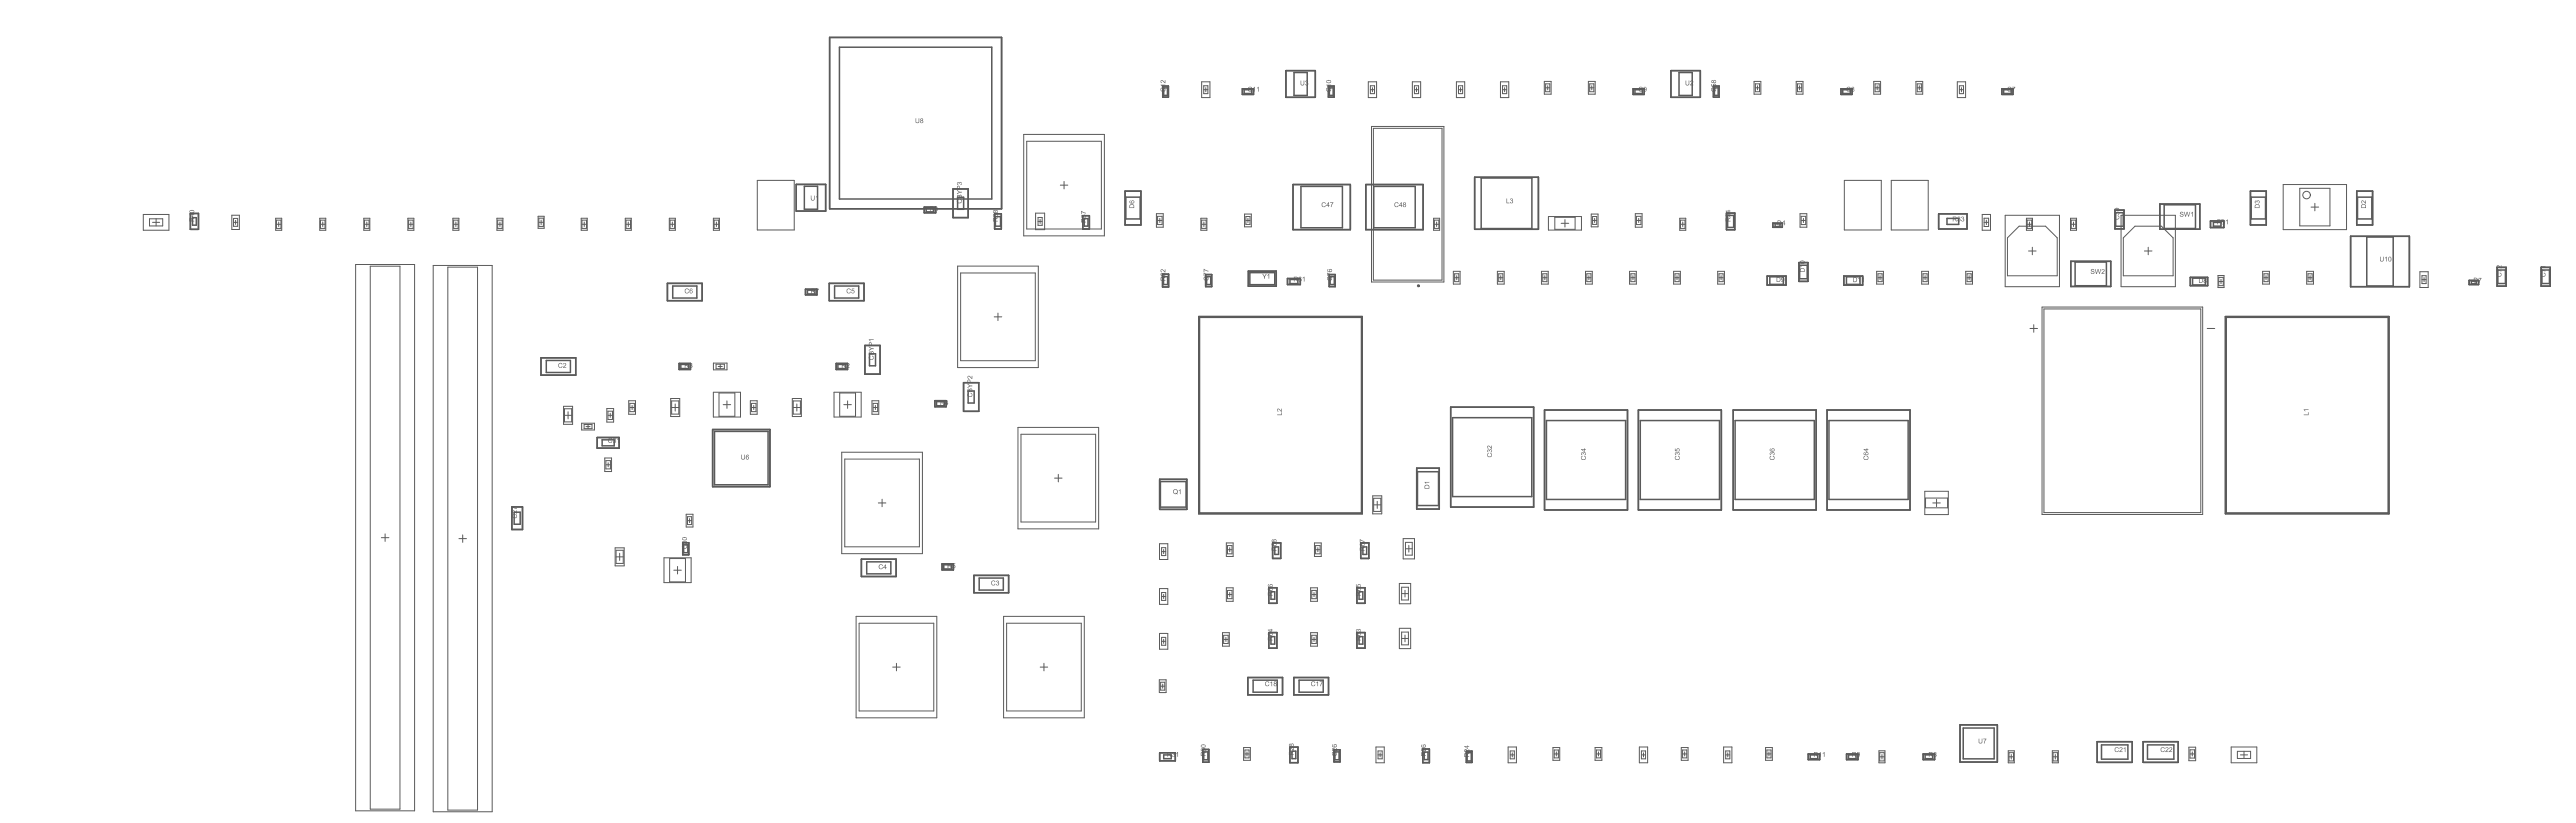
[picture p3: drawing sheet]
<svg xmlns="http://www.w3.org/2000/svg" width="1136mm" height="363mm" viewBox="0 0 1136 363" stroke-linecap="round" stroke-linejoin="round" font-family="sans-serif">
<g fill="none" stroke="#5a5a5a" stroke-width=".66">
<path d="M365.8 16.5h75.9v75.5h-75.9zM370.2 20.8h67.1v66.9h-67.1zM512.7 37.9h2.5v4.9h-2.5zM513.2 38.7h1.6v3.3h-1.6zM547.9 39.1h4.9v2.5h-4.9zM548.6 39.5h3.4v1.7h-3.4zM567.1 31.1h12.9v11.8h-12.9zM570.6 32h5.8v10.1h-5.8zM585.8 37.9h2.5v4.9h-2.5zM586.2 38.7h1.7v3.3h-1.7zM720.2 39.1h4.9v2.5h-4.9zM721 39.5h3.3v1.7h-3.3z"/>
<path d="M736.8 31.1h13v11.8h-13zM740.4 32h5.8v10.1h-5.8zM755.6 37.9h2.5v4.9h-2.5zM756 38.7h1.7v3.3h-1.7zM811.8 39.1h4.9v2.5h-4.9zM812.6 39.5h3.3v1.7h-3.3zM882.8 39.1h4.9v2.5h-4.9zM883.6 39.5h3.3v1.7h-3.3zM650.3 78.1h28.1v22.9h-28.1zM653.2 78.4h22.3v22.3h-22.3zM84 94.1h3.5v7h-3.5zM84.9 95.9h1.7v3.3h-1.7z"/>
<path d="M351.1 81.3h13v11.7h-13zM354.7 82.1h5.8v10.1h-5.8zM407.6 91.3h5v2.5h-5zM408.4 91.7h3.4v1.6h-3.4zM420.3 83.3h6.7v12.6h-6.7zM422.3 86.9h2.6v5.3h-2.6zM438.6 94.2h2.9v6.7h-2.9zM438.9 95.5h2.3v4.2h-2.3zM477.5 95.1h2.9v5.8h-2.9zM478.1 96.3h1.7v3.3h-1.7zM496.1 84.2h7v14.9h-7zM496.5 86.9h6.3v9.6h-6.3z"/>
<path d="M570.2 81.3h25.3v19.9h-25.3zM573.7 82.1h18.3v18.3h-18.3zM602.3 81.3h25.3v19.9h-25.3zM605.8 82.1h18.3v18.3h-18.3zM761.3 93.9h3.7v7.3h-3.7zM761.8 94.9h2.7v5.3h-2.7zM781.8 98.3h4.1v1.9h-4.1zM782.8 98.7h2.1v1.1h-2.1zM854.9 94.2h12.5v6.7h-12.5zM858.6 96.2h5.1v2.7h-5.1zM932.6 92.6h4v8.3h-4zM933 93.7h3.3v6h-3.3z"/>
<path d="M952.4 89.9h17.7v11.1h-17.7zM954.3 90.2h13.8v10.5h-13.8zM974.8 97.4h5.9v2.9h-5.9zM976 98h3.4v1.7h-3.4zM992.4 84.2h7v14.9h-7zM992.7 86.9h6.3v9.6h-6.3zM1039.3 84.2h6.9v14.9h-6.9zM1039.6 86.9h6.3v9.6h-6.3zM550.5 119.5h12.3v6.6h-12.3zM793.3 115.7h4v8.3h-4zM793.6 116.9h3.3v5.9h-3.3zM913.2 115.1h17.6v11.1h-17.6z"/>
<path d="M915.1 115.5h13.8v10.4h-13.8zM1036.5 104.1h26v22.2h-26zM1043.7 104.5h11.6v21.5h-11.6zM1101.2 117.8h3.9v8.3h-3.9zM1101.5 119h3.3v5.9h-3.3zM1120.6 117.8h4v8.3h-4zM1120.9 119h3.3v5.9h-3.3zM294.3 124.9h15.3v7.6h-15.3zM296.7 126h10.6v5.3h-10.6zM355.2 127.4h5v2.5h-5zM356.1 127.9h3.3v1.6h-3.3zM365.7 124.9h15.3v7.6h-15.3z"/>
<path d="M368 126h10.7v5.3h-10.7zM512.7 120.8h2.6v5.7h-2.6zM513.1 121.9h1.8v3.5h-1.8zM528.6 139.5h72.1v86.9h-72.1zM528.9 139.8h71.5v86.2h-71.5zM531.7 121h2.6v5.3h-2.6zM532.1 121.9h1.8v3.5h-1.8zM551.2 120.1h10.9v5.3h-10.9zM567.8 122.7h5.6v2.7h-5.6zM568.8 123.1h3.5v1.9h-3.5zM586.1 121h2.7v5.3h-2.7zM586.6 121.9h1.8v3.5h-1.8z"/>
<path d="M779.3 121.7h8.3v3.9h-8.3zM780.4 122h6v3.3h-6zM813.1 121.7h8.3v3.9h-8.3zM814.2 122h6v3.3h-6zM965.9 122.2h7.6v3.7h-7.6zM966.9 122.6h5.6v2.9h-5.6zM981.4 139.5h72.1v86.9h-72.1zM981.7 139.8h71.4v86.2h-71.4zM1088.8 123.6h4.2v1.8h-4.2zM1089.8 123.9h2.2v1.2h-2.2zM238.6 157.7h15.3v7.6h-15.3zM240.9 158.8h10.6v5.3h-10.6z"/>
<path d="M381.4 152.2h6.7v12.7h-6.7zM383.4 155.9h2.7v5.3h-2.7zM299.5 160.2h5v2.6h-5zM300.2 160.6h3.5v1.8h-3.5zM368.7 160.2h5v2.6h-5zM369.5 160.6h3.5v1.8h-3.5zM412.2 176.6h5v2.6h-5zM413 177h3.5v1.8h-3.5zM424.9 168.6h6.7v12.7h-6.7zM426.9 172.3h2.7v5.3h-2.7zM639.7 179.4h36.6v44.1h-36.6zM263.3 192.8h9.7v4.7h-9.7z"/>
<path d="M265.5 193.8h5.3v2.7h-5.3zM314.3 189.3h25.2v25.1h-25.2zM315.1 190.1h23.6v23.5h-23.6zM640.5 184.1h35v34.7h-35zM681.1 180.7h36.6v44h-36.6zM681.9 185.3h35v34.8h-35zM722.5 180.7h36.6v44h-36.6zM723.3 185.3h34.9v34.8h-34.9zM764.3 180.7h36.6v44h-36.6zM765.1 185.3h35v34.8h-35zM805.7 180.7h36.6v44h-36.6zM806.5 185.3h34.9v34.8h-34.9z"/>
<path d="M511.4 211.2h12v13.3h-12zM511.7 212.2h11.3v11.3h-11.3zM624.7 206.3h10v18h-10zM625.1 207.9h9.2v14.9h-9.2zM225.7 223.4h4.7v9.9h-4.7zM226.7 225.7h2.7v5.3h-2.7zM301.1 239.2h2.6v5.3h-2.6zM561.2 239.2h3.6v6.9h-3.6zM600 239.2h3.6v6.9h-3.6zM301.5 240.1h1.8v3.4h-1.8zM379.9 246.4h15.3v7.6h-15.3zM382.2 247.6h10.6v5.3h-10.6z"/>
<path d="M415.4 248.5h5v2.6h-5zM416.2 248.9h3.5v1.8h-3.5zM429.5 253.6h15.3v7.6h-15.3zM431.8 254.7h10.6v5.3h-10.6zM559.5 259h3.6v6.8h-3.6zM562.1 241h1.7v3.3h-1.7zM598.4 259h3.5v6.8h-3.5zM601 241h1.7v3.3h-1.7zM559.5 278.7h3.6v6.9h-3.6zM560.5 260.8h1.6v3.3h-1.6zM598.4 278.7h3.5v6.9h-3.5zM599.3 260.8h1.7v3.3h-1.7z"/>
<path d="M550.2 298.5h15.4v7.7h-15.4zM552.6 299.7h10.6v5.3h-10.6zM560.5 280.5h1.6v3.3h-1.6zM570.5 298.5h15.3v7.7h-15.3zM572.9 299.7h10.6v5.3h-10.6zM599.3 280.5h1.7v3.3h-1.7zM864.3 319.4h16.5v16.4h-16.5zM511.4 331.7h6.9v3.6h-6.9zM513.2 332.7h3.3v1.6h-3.3zM530.4 330.3h2.7v5.6h-2.7zM530.8 331.3h1.8v3.5h-1.8zM568.8 329.2h3.6v6.9h-3.6z"/>
<path d="M569.7 331h1.7v3.3h-1.7zM588.3 330.4h2.6v5.3h-2.6zM588.7 331.3h1.8v3.5h-1.8zM627.4 330.1h2.9v6h-2.9zM628 331.4h1.7v3.3h-1.7zM646.6 331h2.5v5h-2.5zM647 331.7h1.8v3.6h-1.8zM797.4 332.2h5v2.5h-5zM798.2 332.7h3.4v1.6h-3.4zM814.3 332.2h5v2.5h-5zM815.1 332.7h3.4v1.6h-3.4zM848.1 332.2h5v2.5h-5z"/>
<path d="M848.9 332.7h3.4v1.6h-3.4zM865.7 320.8h13.7v13.6h-13.7zM924.8 326.8h15.5v9.1h-15.5zM926.7 328.2h11.6v6.3h-11.6zM945.1 326.8h15.4v9.1h-15.4zM947 328.2h11.6v6.3h-11.6z"/>
</g>
<g fill="none" stroke="#5a5a5a" stroke-width=".44">
<path d="M529.9 36.1h3.7v6.9h-3.7zM530.8 39.5h1.8M530.8 37.8h1.8v3.5h-1.8zM531.7 38.6v1.8M603.4 36.1h3.6v6.9h-3.6zM604.3 39.5h1.8M604.3 37.8h1.8v3.5h-1.8zM605.2 38.6v1.8M622.8 36.1h3.7v6.9h-3.7zM623.7 37.8h1.9v3.5h-1.9zM623.7 39.5h1.9M624.6 38.6v1.8"/>
<path d="M642.2 36.1h3.7v6.9h-3.7zM643.2 39.5h1.8M643.2 37.8h1.8v3.5h-1.8zM644.1 38.6v1.8M661.7 36.1h3.6v6.9h-3.6zM662.6 39.5h1.8M662.6 37.8h1.8v3.5h-1.8zM663.5 38.6v1.8M681 35.9h3v5.6h-3zM681.6 38.7h1.8M681.6 36.9h1.8v3.5h-1.8zM682.5 37.8v1.8"/>
<path d="M700.4 35.9h3v5.6h-3zM701 38.7h1.8M701 36.9h1.8v3.5h-1.8zM701.9 37.8v1.8M773.5 35.9h3v5.6h-3zM774.1 38.7h1.8M774.1 36.9h1.8v3.5h-1.8zM775 37.8v1.8M792.1 35.9h3v5.6h-3zM792.7 38.7h1.8M792.7 36.9h1.8v3.5h-1.8zM793.6 37.8v1.8"/>
<path d="M826.3 35.9h3v5.6h-3zM826.9 38.7h1.8M826.9 36.9h1.8v3.5h-1.8zM827.8 37.8v1.8M844.9 35.9h3v5.6h-3zM845.5 38.7h1.8M845.5 36.9h1.8v3.5h-1.8zM846.4 37.8v1.8M863.1 36.1h3.7v6.9h-3.7zM864 39.5h1.9M864 37.8h1.9v3.5h-1.9zM864.9 38.6v1.8"/>
<path d="M451.4 59.2h35.6v44.7h-35.6zM604.8 55.7h31.9v68.6h-31.9zM605.6 56.5h30.3v66.9h-30.3zM333.9 79.5h16.3v21.8h-16.3zM452.8 62.3h32.9v38.6h-32.9zM469.2 79.9v3.3M813.3 79.5h16.3v21.8h-16.3zM834 79.5h16.3v21.8h-16.3zM63.2 94.5h11.3v7h-11.3zM65.9 96.4h5.9v3.2h-5.9zM67.3 98h3.1M68.8 96.4v3.2"/>
<path d="M102.2 94.8h3.4v6.3h-3.4zM103 98h1.8M103 96.2h1.8v3.5h-1.8zM103.9 97.1v1.8M121.6 96.2h2.6v5.3h-2.6zM121.9 98.8h2M121.9 97h2v3.6h-2zM122.9 97.8v2M141 96.2h2.7v5.3h-2.7zM141.3 98.8h2M141.3 97h2v3.6h-2zM142.3 97.8v2"/>
<path d="M160.4 96.2h2.7v5.3h-2.7zM160.8 98.8h2M160.8 97h2v3.6h-2zM161.8 97.8v2M179.9 96.2h2.6v5.3h-2.6zM180.2 98.8h2M180.2 97h2v3.6h-2zM181.2 97.8v2M199.7 96.2h2.7v5.3h-2.7zM200 98.8h2M200 97h2v3.6h-2zM201 97.8v2"/>
<path d="M219.1 96.2h2.7v5.3h-2.7zM219.5 98.8h2M219.5 97h2v3.6h-2zM220.5 97.8v2M237.3 95.3h2.7v5.3h-2.7zM237.6 98h2M237.6 96.1h2v3.7h-2zM238.6 97v1.9M256.3 96.2h2.7v5.3h-2.7zM256.6 98.8h2M256.6 97h2v3.6h-2zM257.6 97.8v2"/>
<path d="M275.7 96.2h2.7v5.3h-2.7zM276.1 98.8h2M276.1 97h2v3.6h-2zM277.1 97.8v2M295.2 96.2h2.6v5.3h-2.6zM295.5 98.8h2M295.5 97h2v3.6h-2zM296.5 97.8v2M314.6 96.2h2.6v5.3h-2.6zM314.9 98.8h2M314.9 97h2v3.6h-2zM315.9 97.8v2"/>
<path d="M456.7 93.9h4v7.3h-4zM457.7 97.6h1.9M457.7 95.8h1.9v3.5h-1.9zM458.7 96.7v1.8M467.6 81.6h3.3M510 94.2h2.9v5.9h-2.9zM510.5 95.3h1.9v3.7h-1.9zM510.5 97.1h1.9M511.5 96.2v1.9M529.5 96.2h2.7v5.3h-2.7zM529.9 98.8h2M529.9 97h2v3.6h-2z"/>
<path d="M530.9 97.8v2M548.8 94.3h3v5.7h-3zM549.4 97.1h1.8M549.4 95.4h1.8v3.5h-1.8zM550.3 96.2v1.9M632.2 96.2h2.6v5.3h-2.6zM632.5 98.8h2M632.5 97h2v3.6h-2zM633.5 97.8v2M682.8 95.4h14.6v6h-14.6zM685.6 95.8h9v5.3h-9zM688.4 98.4h3.4"/>
<path d="M690.1 96.7v3.4M701.7 94.3h3v5.7h-3zM702.3 97.1h1.8M702.3 95.4h1.8v3.5h-1.8zM703.2 96.2v1.9M721.1 94.2h3v5.9h-3zM721.6 95.3h2v3.7h-2zM721.7 97.1h1.8M722.6 96.2v1.9M740.7 96.2h2.7v5.3h-2.7zM741.1 98.8h1.9M741.1 97h1.9v3.6h-1.9z"/>
<path d="M742 97.8v2M793.8 94.2h3v5.9h-3zM794.3 95.3h2v3.7h-2zM794.3 97.1h1.9M795.3 96.2v1.9M874.1 94.5h3.7v7h-3.7zM874.9 98h2M874.9 96.2h2v3.6h-2zM875.9 97v2M884.2 94.9h24v31.4h-24zM893.6 96.2h2.7v5.3h-2.7zM893.9 98.8h2"/>
<path d="M893.9 97h2v3.6h-2zM894.9 97.8v2M913 96.2h2.7v5.3h-2.7zM913.4 98.8h2M913.4 97h2v3.6h-2zM914.4 97.8v2M935.3 94.9h24v31.4h-24zM1006.8 81.3h28v19.9h-28zM1014.1 83h13.3v16.5h-13.3zM1019.1 91.3h3.4M1020.8 89.6v3.3M156.8 116.6h26v240.7h-26z"/>
<path d="M163.3 117.3h13.1v239.2h-13.1zM191 117h26v240.7h-26zM197.5 117.7h13.1v239.3h-13.1zM422.3 117.3h35.6v44.7h-35.6zM640.9 119.6h3v5.6h-3zM660.3 119.6h3v5.6h-3zM679.7 119.6h3v5.6h-3zM699.2 119.6h3v5.6h-3zM718.6 119.6h3v5.6h-3zM738 119.6h3v5.6h-3zM757.4 119.6h3v5.6h-3zM827.6 119.6h2.9v5.6h-2.9z"/>
<path d="M847.4 119.6h3v5.6h-3zM866.8 119.6h3v5.6h-3zM885.2 104.8l5.2-5.1h11.6l5.2 5.1v16.7h-22zM894.5 110.6h3.4M896.2 108.9v3.4M936.3 104.8l5.2-5.1h11.6l5.2 5.1v16.7h-22zM945.6 110.6h3.4M947.3 108.9v3.4M997.8 119.6h2.9v5.6h-2.9zM1017.2 119.6h3v5.6h-3zM1067.1 119.7h3.7v7h-3.7zM423.6 120.3h32.9v38.6h-32.9z"/>
<path d="M438.4 139.6h3.3M440.1 138v3.3M641.5 122.4h1.8M641.5 120.6h1.8v3.5h-1.8zM642.4 121.5v1.8M660.9 122.4h1.8M660.9 120.6h1.8v3.5h-1.8zM661.8 121.5v1.8M680.3 122.4h1.8M680.3 120.6h1.8v3.5h-1.8zM681.2 121.5v1.8M699.7 122.4h1.9"/>
<path d="M699.7 120.6h1.9v3.5h-1.9zM700.7 121.5v1.8M719.2 122.4h1.8M719.2 120.6h1.8v3.5h-1.8zM720.1 121.5v1.8M738.6 122.4h1.8M738.6 120.6h1.8v3.5h-1.8zM739.5 121.5v1.8M758 122.4h1.9M758 120.6h1.9v3.5h-1.9zM758.9 121.5v1.8M828.1 120.6h1.9v3.5h-1.9z"/>
<path d="M828.1 122.4h1.9M829 121.5v1.8M848 122.4h1.8M848 120.6h1.8v3.5h-1.8zM848.9 121.5v1.8M867.4 122.4h1.8M867.4 120.6h1.8v3.5h-1.8zM868.3 121.5v1.8M900.5 135.3h70.8v91.4h-70.8zM901.3 136.1h69.2v89.8h-69.2zM978.1 121.4h2.6v5.3h-2.6zM978.4 124.1h2"/>
<path d="M978.4 122.2h2v3.7h-2zM979.4 123.1v2M998.3 122.4h1.9M998.3 120.6h1.9v3.5h-1.9zM999.3 121.5v1.8M1017.8 122.4h1.8M1017.8 120.6h1.8v3.5h-1.8zM1018.7 121.5v1.8M1068 121.5h1.9v3.5h-1.9zM1068 123.2h1.9M1068.9 122.3v1.8M314.6 160h6v3h-6z"/>
<path d="M895.2 144.7h3.3M896.8 143.1v3.3M973.3 144.7h3.3M248.5 179h4v8h-4zM277.2 176.6h3v5.9h-3zM277.7 177.7h2v3.7h-2zM277.8 179.6h1.9M278.7 178.7v1.8M295.8 175.6h3.9v7.9h-3.9zM296.2 179.6h3.1M296.2 176.7h3.1v5.8h-3.1zM297.7 178v3.1"/>
<path d="M314.6 172.8h11.9v11h-11.9zM315.8 160.5h3.6v2h-3.6zM316.7 161.5h1.8M317.1 173.2h6.9v10.2h-6.9zM317.6 160.6v1.8M318.9 178.3h3.3M320.6 176.7v3.3M330.9 176.6h3v5.9h-3zM331.4 177.7h2v3.7h-2zM331.5 179.6h1.8M332.4 178.7v1.8M349.4 175.6h4v7.9h-4z"/>
<path d="M349.8 179.6h3.2M349.8 176.7h3.2v5.8h-3.2zM351.4 178v3.1M367.8 172.8h12v11h-12zM370.3 173.2h7v10.2h-7zM372.1 178.3h3.3M373.8 176.7v3.3M384.5 176.6h3v5.9h-3zM385 177.7h2v3.7h-2zM385.1 179.6h1.8M386 178.7v1.8M248.9 183h3.2"/>
<path d="M248.9 180.1h3.2v5.8h-3.2zM250.5 181.4v3.2M256.5 186.5h5.6v3h-5.6zM257.6 187.1h3.5v1.8h-3.5zM258.4 188h1.8M259.3 187.1v1.8M267.6 180h3v6h-3zM268.1 181.2h2v3.6h-2zM268.2 183h1.8M269.1 182.1v1.8M371.2 199.3h35.6v44.7h-35.6zM448.9 188.3h35.6v44.7h-35.6z"/>
<path d="M450.2 191.4h32.9v38.6h-32.9zM266.7 201.8h3v6h-3zM267.2 203h2v3.6h-2zM267.3 204.8h1.8M268.2 203.9v1.8M372.5 202.3h32.9v38.7h-32.9zM389 220v3.3M465 210.7h3.3M466.7 209v3.3M605.3 218.5h4v7.9h-4zM605.7 219.6h3.2v5.8h-3.2zM848.8 216.5h10.4v10.3h-10.4z"/>
<path d="M849.1 219.5h9.7v4.3h-9.7zM854 220v3.3M168.2 236.9h3.3M169.8 235.3v3.3M202.4 237.3h3.3M204 235.7v3.3M302.6 226.6h3v5.6h-3zM303.2 229.4h1.8M303.2 227.7h1.8v3.5h-1.8zM304.1 228.5v1.8M387.3 221.6h3.3M511.3 239.6h3.7v6.9h-3.7z"/>
<path d="M540.8 239.2h3v6h-3zM579.6 239.2h3v6h-3zM605.7 222.5h3.2M607.3 220.9v3.1M618.8 237.3h5v9h-5zM619.8 239h3v5.6h-3zM852.3 221.6h3.3M271.3 241.4h3.9v8h-3.9zM271.7 245.4h3.1M271.7 242.5h3.1v5.8h-3.1zM273.3 243.8v3.2M292.8 245.8h12v10.9h-12z"/>
<path d="M295.3 246.1h7v10.3h-7zM297.1 251.3h3.3M298.8 249.6v3.3M511.3 259.4h3.7v6.9h-3.7zM512.2 243.1h1.9M512.2 241.3h1.9v3.5h-1.9zM513.1 242.2v1.8M540.8 259h3v6h-3zM541.3 240.4h2v3.7h-2zM541.4 242.2h1.8M542.3 241.3v1.8M578 259h2.9v6h-2.9z"/>
<path d="M580.1 240.4h2v3.7h-2zM580.2 242.2h1.9M581.1 241.3v1.8M617.1 257.1h5v8.9h-5zM618.1 258.8h3v5.6h-3zM619.8 241.8h3M621.3 240.3v3M377.5 271.6h35.6v44.7h-35.6zM378.8 274.6h33v38.7h-33zM442.6 271.6h35.5v44.7h-35.5zM443.9 274.6h32.9v38.7h-32.9zM511.3 279.1h3.7v7h-3.7z"/>
<path d="M512.2 262.8h1.9M512.2 261.1h1.9v3.5h-1.9zM513.1 261.9v1.8M539.1 278.8h3v5.9h-3zM539.6 279.9h2v3.7h-2zM541.3 260.2h2v3.6h-2zM541.4 262h1.8M542.3 261.1v1.8M578 278.8h2.9v5.9h-2.9zM578.4 260.2h2v3.6h-2zM578.4 279.9h2v3.7h-2zM578.5 262h1.9"/>
<path d="M579.4 261.1v1.8M617.1 276.9h5v8.9h-5zM618.1 261.6h3M618.1 278.5h3v5.7h-3zM619.6 260.1v3M619.6 279.8v3M393.6 294h3.4M395.3 292.3v3.3M458.7 294h3.3M460.3 292.3v3.3M511.2 299.6h3v5.6h-3zM512.2 282.6h1.9"/>
<path d="M512.2 280.9h1.9v3.4h-1.9zM513.1 281.7v1.8M539.7 281.8h1.8M540.6 280.8v1.9M578.5 281.8h1.9M579.4 280.8v1.9M618.1 281.3h3M511.8 302.4h1.8M511.8 300.6h1.8v3.5h-1.8zM512.7 301.5v1.8M548.4 329.4h3v5.6h-3zM549 332.2h1.8"/>
<path d="M549 330.5h1.8v3.5h-1.8zM549.9 331.3v1.8M606.8 329.2h3.6v6.9h-3.6zM607.7 332.6h1.8M607.7 330.9h1.8v3.5h-1.8zM608.6 331.7v1.9M665 329.2h3.7v6.9h-3.7zM666 332.6h1.8M666 330.9h1.8v3.5h-1.8zM666.9 331.7v1.9M684.8 329.4h3v5.6h-3zM685.4 332.2h1.8"/>
<path d="M685.4 330.5h1.8v3.5h-1.8zM686.3 331.3v1.8M703.4 329.4h3v5.6h-3zM704 332.2h1.8M704 330.5h1.8v3.5h-1.8zM704.9 331.3v1.8M722.9 329.2h3.7v6.9h-3.7zM723.8 332.6h1.8M723.8 330.9h1.8v3.5h-1.8zM724.7 331.7v1.9M741.4 329.4h3v5.6h-3zM742 332.2h1.8"/>
<path d="M742 330.5h1.8v3.5h-1.8zM742.9 331.3v1.8M760.1 329.2h3.6v6.9h-3.6zM761 332.6h1.8M761 330.9h1.8v3.5h-1.8zM761.9 331.7v1.9M778.6 329.4h3v5.6h-3zM779.1 332.2h1.9M779.1 330.5h1.9v3.5h-1.9zM780.1 331.3v1.8M828.6 330.8h2.6v5.3h-2.6zM828.9 333.5h2"/>
<path d="M828.9 331.7h2v3.6h-2zM829.9 332.5v2M885.6 330.8h2.6v5.3h-2.6zM885.9 333.5h2M885.9 331.7h2v3.6h-2zM886.9 332.5v2M905 330.8h2.7v5.3h-2.7zM905.3 333.5h2M905.3 331.7h2v3.6h-2zM906.3 332.5v2M965.2 329.2h3v6h-3zM965.7 330.4h2v3.6h-2z"/>
<path d="M965.8 332.2h1.8M966.7 331.3v1.8M983.9 329.2h11.3v6.9h-11.3zM986.6 331.1h5.8v3.1h-5.8zM988 332.6h3.1M989.5 331.1v3.1"/>
</g>
<g fill="#5a5a5a">
<path d="M326.9 200.3h.2v1.7l.4 .2a.5 .5 0 0 0 .6 0 .5 .5 0 0 0 .1-.6v-1.3h.3v1.3a.81 .81 0 0 1-.8 1 .81 .81 0 0 1-.8-1z"/>
<path d="M226 226.8l.3-.2 .2 .2a.77 .77 0 0 0 .2 1.4 .77 .77 0 0 0 1-.9l-.5-.5 .1-.3 .7 .5-.1 1-1.4 .4-.6-.6z"/>
<path d="M226 225.2l.6-.3 1.1 1.1v-1.1h.3v1.4l-1-.6a.47 .47 0 0 0-.6-.5 .47 .47 0 0 0-.2 .7l.3 .3-.5-.1z"/>
<path d="M225.9 223.2l2.1 .9v.2l-1.9-.7v1.1h-.2z"/>
<path d="M300.9 240.3l.3-.3 .3 .3a.79 .79 0 0 0 .2 1.4 .79 .79 0 0 0 1-.9l-.6-.5 .1-.3 .7 .5-.1 1-1.4 .3-.6-.5z"/>
<path d="M301 238.5l.5-.1 .2 .4a.66 .66 0 0 1 1.2-.1 .66 .66 0 0 1-.6 1v-.2a.43 .43 0 0 0 .4-.6 .43 .43 0 0 0-.6-.3 .43 .43 0 0 0-.2 .6h-.3a.36 .36 0 0 0-.3-.5 .36 .36 0 0 0-.4 .4 .36 .36 0 0 0 .5 .4 .47 .47 0 0 1-.6-.3 .47 .47 0 0 1 .2-.6z"/>
<path d="M302.2 127.3l1.1-.1 .4 .4-.2 .2a.78 .78 0 0 0-1.2 0 .78 .78 0 0 0 .3 1.2l1.2-.4-.5 .7-1-.1-.3-.5z"/>
<path d="M373.6 127.3l1.1-.1 .4 .4-.2 .2a.78 .78 0 0 0-1.3 0 .78 .78 0 0 0 .3 1.2l1.3-.4-.5 .7-1-.1-.4-.5z"/>
<path d="M375.7 127.2h1v.2h-.8l-.1 .6h.8l.2 .8-.2 .4-.8 .1-.3-.4 .2-.2a.45 .45 0 0 0 .7 .2 .45 .45 0 0 0 0-.7 .45 .45 0 0 0-.7 .1h-.2z"/>
<path d="M246.5 160.1l1.1-.1 .4 .4-.3 .2a.78 .78 0 0 0-1.2 0 .78 .78 0 0 0 .3 1.2l1.3-.4-.5 .7-1-.1-.4-.5z"/>
<path d="M248.5 160.1l.5-.1a.76 .76 0 0 1 .7 .8 .76 .76 0 0 1-.8 .7l-.3 .3h1.1v.3h-1.4l.6-1a.49 .49 0 0 0 .6-.3 .49 .49 0 0 0-.3-.6 .49 .49 0 0 0-.6 .3l-.3 .1z"/>
<path d="M387.6 249l.9-.4a.5 .5 0 0 1 .5 .2 .5 .5 0 0 1 .1 .6l-.5-.5-.8 .4 .3 1.3h.7l.3-.5h.2l-.3 .6-.9 .1-.6-.5z"/>
<path d="M437.4 256l1.1-.1 .4 .4-.3 .2a.78 .78 0 0 0-1.2 0 .78 .78 0 0 0 .3 1.2l1.3-.4-.5 .7-1-.1-.4-.5z"/>
<path d="M439.2 256.2l.6-.3a.5 .5 0 0 1 .6 .3 .5 .5 0 0 1-.2 .6 .66 .66 0 0 1 0 1.1 .66 .66 0 0 1-1-.5h.3a.43 .43 0 0 0 .5 .4 .43 .43 0 0 0 .3-.6 .43 .43 0 0 0-.6-.3v-.2a.37 .37 0 0 0 .5-.2 .37 .37 0 0 0-.1-.5 .37 .37 0 0 0-.5 .2l-.1 .2z"/>
<path d="M802.1 331.9l.8-.5v2.1h-.3v-1.6l-.5 .3z"/>
<path d="M803.8 331.9l.8-.5v2.1h-.3v-1.6l-.5 .3z"/>
<path d="M519.8 216.1l.8-.5v2.2h-.3v-1.7l-.5 .3z"/>
<path d="M664.3 87.5h.3v1.8h1v.3h-1.3z"/>
<path d="M666 87.6h.1a.6 .6 0 0 1 .9 0 .6 .6 0 0 1-.1 .9l.3 .1v.6l-.6 .4a.39 .39 0 0 1-.5-.1 .39 .39 0 0 1 0-.5 .41 .41 0 0 0 .5 .3 .41 .41 0 0 0 .3-.5 .41 .41 0 0 0-.5-.2v-.3a.36 .36 0 0 0 .4-.3 .36 .36 0 0 0-.4-.4 .36 .36 0 0 0-.3 .5l-.2-.1z"/>
<path d="M563.1 182.7h1.9v-1h.3v1.2h-2.2z"/>
<path d="M563.2 180.2l.8-.1 1 1v-1h.3v1.3l-.9-.6a.55 .55 0 0 0-.6-.5 .55 .55 0 0 0-.5 .6l.4 .5-.6-.3z"/>
<path d="M1015.9 182.7h1.8v-1h.3v1.2h-2.1z"/>
<path d="M1015.9 180.4h2.1v.3h-1.7l.4 .5-.3 .1z"/>
<path d="M977.7 96.7h1.4v.3h-1.1v.6h1v.3h-1v.9h-.3z"/>
<path d="M981.5 97.3l.9-.6v2.1h-.3v-1.6l-.6 .4z"/>
<path d="M819.4 122.7l.8-.5v2.1h-.3v-1.7l-.4 .4z"/>
<path d="M821.1 122.6l.8-.4v2.1h-.3v-1.7l-.5 .4z"/>
<path d="M793.7 116.9h2.1v.3h-1.6l.3 .5h-.3z"/>
<path d="M1092.9 122.5h1.4l-.8 2-.3-.1 .7-1.7h-1z"/>
<path d="M994.4 88.6l.6-.2 .3 .3 .2-.4h.5l.5 .5a.47 .47 0 0 1-.2 .6 .47 .47 0 0 1-.5 0 .41 .41 0 0 0 .4-.4 .41 .41 0 0 0-.5-.4 .41 .41 0 0 0-.2 .6h-.3a.35 .35 0 0 0-.3-.5 .35 .35 0 0 0-.4 .3 .35 .35 0 0 0 .4 .4 .42 .42 0 0 1-.6-.1 .42 .42 0 0 1 .1-.6z"/>
<path d="M1041.2 88.6h.1a1.14 1.14 0 0 1 1.8 .8v-1.1h.2v1.4l-.9-.6a.45 .45 0 0 0-.3-.6 .45 .45 0 0 0-.6 .3 .45 .45 0 0 0 .3 .6 .42 .42 0 0 1-.5 0 .42 .42 0 0 1-.1-.6z"/>
<path d="M628.2 212.4h2.1v.2h-1.7l.3 .4-.2 .1z"/>
<path d="M530.9 122.1l.3-.2 .3 .2a.77 .77 0 0 0 .2 1.4 .77 .77 0 0 0 1-1l-.6-.4 .1-.3 .7 .5-.1 1-1.4 .3-.6-.5z"/>
<path d="M530.8 120.2l2.1 .7v.4l-1.9-.8v1h-.2z"/>
<path d="M530.8 118.5l2.1 .8v.3l-1.9-.8v1.1h-.2z"/>
<path d="M585.4 122.1l.3-.2 .3 .2a.77 .77 0 0 0 .1 1.4 .77 .77 0 0 0 1-1l-.5-.4 .1-.3 .7 .5-.1 1-1.4 .3-.6-.5z"/>
<path d="M585.3 120.2l2.1 .7v.4l-1.9-.8v1h-.2z"/>
<path d="M1101 120.4l.4-.2 .2 .2a.77 .77 0 0 0 .2 1.4 .77 .77 0 0 0 1-.9l-.5-.5 .1-.3 .7 .5-.1 1-1.5 .4-.5-.5z"/>
<path d="M1101 118.5l2.1 .8v.3l-1.9-.8v1.1h-.2z"/>
<path d="M1101 117.1l.8-.2 1 1v-1h.3v1.4l-.9-.6a.52 .52 0 0 0-.6-.6 .52 .52 0 0 0-.3 .8l.2 .4-.5-.5z"/>
<path d="M1120.5 120.4l.3-.2 .3 .2a.77 .77 0 0 0 .1 1.4 .77 .77 0 0 0 1-.9l-.5-.5 .1-.3 .7 .5-.1 1-1.4 .4-.6-.5z"/>
<path d="M1120.4 118.5l2.1 .8v.3l-1.9-.8v1.1h-.2z"/>
<path d="M1120.4 117.2h2.1v.3h-1.7l.3 .4-.2 .1z"/>
<path d="M821.9 201.2l.3-.3 .3 .3a.77 .77 0 0 0 .1 1.3 .77 .77 0 0 0 1-.9l-.5-.4 .1-.4 .7 .6-.1 1-1.4 .3-.6-.5z"/>
<path d="M932.5 95.2l.4-.2 .2 .2a.77 .77 0 0 0 .2 1.4 .77 .77 0 0 0 1-1l-.5-.4 .1-.3 .6 .5v1l-1.5 .3-.6-.5z"/>
<path d="M932.4 93.7l.5-.3 .5 .3a.65 .65 0 0 1 1.1-.1 .65 .65 0 0 1-.5 1v-.2a.43 .43 0 0 0 .4-.5 .43 .43 0 0 0-.6-.4 .43 .43 0 0 0-.3 .6h-.2a.36 .36 0 0 0-.3-.4 .36 .36 0 0 0-.4 .4 .36 .36 0 0 0 .4 .3l-.1 .2-.4-.2z"/>
<path d="M587.5 331.6l.3-.3 .3 .3a.77 .77 0 0 0 .1 1.3 .77 .77 0 0 0 1-.9l-.5-.4 .1-.4 .7 .5-.1 1-1.4 .4-.6-.5z"/>
<path d="M587.5 329.9l.6-.3 1.1 1.1v-1.1h.3v1.4l-.9-.6a.47 .47 0 0 0-.6-.5 .47 .47 0 0 0-.3 .7l.3 .4-.5-.2z"/>
<path d="M953 329.4l1.1-.1 .5 .4-.3 .3a.75 .75 0 0 0-1.3 .1 .75 .75 0 0 0 .9 1l.4-.5 .4 .1-.6 .7-1-.1-.3-.5z"/>
<path d="M955.1 329.4l.5-.1a.76 .76 0 0 1 .7 .8 .76 .76 0 0 1-.8 .7l-.3 .3h1.1v.3h-1.5l.7-.9a.49 .49 0 0 0 .6-.4 .49 .49 0 0 0-.3-.6 .49 .49 0 0 0-.6 .3l-.3 .1z"/>
<path d="M956.7 329.4l.3-.1a.8 .8 0 0 1 .9 .7 .8 .8 0 0 1-.8 .9l-.3 .2h1.1v.3h-1.4l.6-.9a.5 .5 0 0 0 .6-.5 .5 .5 0 0 0-.8-.4l-.4 .3z"/>
<path d="M932.8 329.4l1.1-.1 .4 .4-.3 .3a.75 .75 0 0 0-1.3 .1 .75 .75 0 0 0 .9 1l.4-.5 .4 .1-.5 .7-1-.1-.4-.5z"/>
<path d="M934.8 329.4l.5-.1a.76 .76 0 0 1 .7 .8 .76 .76 0 0 1-.8 .7l-.3 .3h1.1v.3h-1.5l.7-.9a.49 .49 0 0 0 .6-.4 .49 .49 0 0 0-.3-.6 .49 .49 0 0 0-.6 .3l-.3 .1z"/>
<path d="M936.5 329.8l.8-.5v2.1h-.3v-1.7l-.4 .3z"/>
<path d="M558.2 300.4l1.1-.1 .4 .4-.3 .2a.75 .75 0 0 0-1.3 .2 .75 .75 0 0 0 .9 1l.4-.5 .4 .1-.5 .7-1.1-.1-.3-.5z"/>
<path d="M560.2 300.8l.7-.5v2.1h-.2v-1.7l-.4 .3z"/>
<path d="M578.4 300.4l1.1-.1 .5 .4-.3 .2a.75 .75 0 0 0-1.3 .2 .75 .75 0 0 0 .9 1l.4-.5 .3 .1-.5 .7-1-.1-.3-.5z"/>
<path d="M580.5 300.8l.7-.5v2.1h-.2v-1.7l-.5 .3z"/>
<path d="M581.9 300.3h1.4l-.8 2.1h-.3l.1-.7 .7-1.2h-1.1z"/>
<path d="M511.9 38.9l.3-.3 .3 .3a.77 .77 0 0 0 .1 1.3 .77 .77 0 0 0 1-.9l-.5-.4 .1-.4 .7 .5-.1 1-1.4 .4-.6-.5z"/>
<path d="M511.8 37.3h2.1v.3h-1.7l.3 .4-.2 .1z"/>
<path d="M511.9 35.5l.7-.2 1 1v-1h.3v1.4l-.8-.6a.52 .52 0 0 0-.7-.6 .52 .52 0 0 0-.3 .8l.3 .4-.6-.5z"/>
<path d="M550.6 38.4l1.1-.1 .4 .4-.3 .2a.75 .75 0 0 0-1.3 .2 .75 .75 0 0 0 .9 1l.4-.5 .4 .1-.5 .7-1.1-.1-.3-.5z"/>
<path d="M552.6 38.8l.7-.5v2.1h-.2v-1.7l-.4 .3z"/>
<path d="M554.3 38.8l.7-.5v2.1h-.2v-1.7l-.4 .3z"/>
<path d="M584.9 38.9l.4-.3 .2 .3a.77 .77 0 0 0 .2 1.3 .77 .77 0 0 0 1-.9l-.5-.4 .1-.4 .7 .5-.1 1-1.5 .4-.5-.5z"/>
<path d="M584.9 37.3h2.1v.3h-1.7l.3 .4-.2 .1z"/>
<path d="M722.9 38.4l1.1-.1 .4 .4-.3 .2a.75 .75 0 0 0-1.3 .2 .75 .75 0 0 0 .9 1l.4-.5 .4 .1-.5 .7-1-.1-.4-.5z"/>
<path d="M814.5 38.4l1.1-.1 .4 .4-.2 .2a.75 .75 0 0 0-1.3 .2 .75 .75 0 0 0 .9 1l.4-.5 .3 .1-.5 .7-1-.1-.3-.5z"/>
<path d="M885.5 38.4l1.1-.1 .4 .4-.3 .2a.75 .75 0 0 0-1.3 .2 .75 .75 0 0 0 .9 1l.4-.5 .4 .1-.5 .7-1-.1-.4-.5z"/>
<path d="M887.3 38.3h1.4l-.8 2.1h-.3l.1-.6 .6-1.3h-1z"/>
<path d="M556.6 120.7h.4l.6 1 .6-1h.4l-.9 1.3v.8h-.3v-.8z"/>
<path d="M558.9 121.2l.8-.5v2.1h-.3v-1.6l-.5 .3z"/>
<path d="M1049.5 113.1h.3v1.2a.56 .56 0 0 0 .5 .7 .56 .56 0 0 0 .6-.7v-1.2h.2v1.4a.81 .81 0 0 1-.9 .7 .81 .81 0 0 1-.7-.9z"/>
<path d="M1051.7 113.6l.8-.5v2.1h-.3v-1.7l-.4 .4z"/>
<path d="M403.8 52.1h.2v1.2a.56 .56 0 0 0 .6 .7 .56 .56 0 0 0 .5-.7v-1.2h.3v1.4a.81 .81 0 0 1-.9 .7 .81 .81 0 0 1-.7-.9z"/>
<path d="M872.6 325.5h.2v1.2a.56 .56 0 0 0 .6 .6 .56 .56 0 0 0 .5-.6v-1.2h.3v1.3a.81 .81 0 0 1-.9 .8 .81 .81 0 0 1-.7-.9z"/>
<path d="M874.6 325.5h1.3l-.7 2.1h-.4l.1-.6 .7-1.3h-1z"/>
<path d="M573.5 35.5h.3v1.7l.3 .1a.5 .5 0 0 0 .6 0 .5 .5 0 0 0 .2-.5v-1.3h.2v1.3a.81 .81 0 0 1-.8 .9 .81 .81 0 0 1-.8-.9z"/>
<path d="M575.6 35.7l.4-.1a.53 .53 0 0 1 .8 .2 .53 .53 0 0 1-.3 .7l.4 .3v.5l-.5 .4a.47 .47 0 0 1-.5-.1 .47 .47 0 0 1-.1-.6 .41 .41 0 0 0 .4 .5 .41 .41 0 0 0 .4-.5 .41 .41 0 0 0-.5-.3v-.3a.35 .35 0 0 0 .4-.3 .35 .35 0 0 0-.3-.4 .35 .35 0 0 0-.4 .4h-.2z"/>
<path d="M743.3 35.5h.3v1.7l.3 .1a.5 .5 0 0 0 .6 0 .5 .5 0 0 0 .2-.5v-1.3h.2v1.3a.81 .81 0 0 1-.8 .9 .81 .81 0 0 1-.8-.9z"/>
<path d="M745.4 35.7l.6-.2a.86 .86 0 0 1 .6 .9 .86 .86 0 0 1-.8 .8l-.2 .1h1.1v.3h-1.4l.9-1.1a.41 .41 0 0 0 0-.7 .41 .41 0 0 0-.6 .4z"/>
<path d="M922 118.8l.8-.3 .8 .7-.6-.4a.39 .39 0 0 0-.6 0 .39 .39 0 0 0 0 .5 .39 .39 0 0 0 .5 .1v.1a.69 .69 0 0 1 .6 1 .69 .69 0 0 1-1.1 .2l-.4-.7 .3 .3a.46 .46 0 0 0 .8 .3 .46 .46 0 0 0-.2-.8l-.9-.4z"/>
<path d="M923.8 118.6h.3l.4 1.8 .5-1.8h.3l.5 1.8 .5-1.8h.2l-.6 2.1h-.2l-.5-1.9-.5 1.9h-.4z"/>
<path d="M926.8 118.8l.4-.2a.8 .8 0 0 1 .9 .7 .8 .8 0 0 1-.8 .9l-.3 .2h1v.3h-1.3l.6-.8a.53 .53 0 0 0 .6-.7 .53 .53 0 0 0-.9-.3l-.3 .3z"/>
<path d="M961.3 93.6l.8-.3 .7 .6-.5-.3a.39 .39 0 0 0-.6 0 .39 .39 0 0 0-.1 .5 .39 .39 0 0 0 .6 .1v.1a.69 .69 0 0 1 .6 .9 .69 .69 0 0 1-1.1 .3l-.5-.7 .4 .2a.46 .46 0 0 0 .7 .3 .46 .46 0 0 0-.1-.8l-.9-.3z"/>
<path d="M963.1 93.4h.3l.4 1.8 .5-1.8h.3l.5 1.8 .4-1.8h.3l-.6 2.1h-.2l-.5-1.9-.6 1.9h-.3z"/>
<path d="M966.1 93.9l.9-.5v2.1h-.3v-1.7l-.4 .3z"/>
<path d="M599.6 237.6l2.1 .8v.3l-1.8-.8v1.1h-.3z"/>
<path d="M597.9 257.5h.3v.8l.6 .2-.2-.5 .4-.5h.9l.2 1-.5 .3-.1-.3a.44 .44 0 0 0 .3-.6 .44 .44 0 0 0-.7-.1 .44 .44 0 0 0 0 .7l-.1 .2-1.1-.2z"/>
<path d="M598 277.5l.7-.2 .3 .3 .3-.5 .6 .2 .2 .9-.5 .4-.1-.3a.43 .43 0 0 0 .4-.5 .43 .43 0 0 0-.6-.3 .43 .43 0 0 0-.3 .6l-.2-.1a.35 .35 0 0 0-.3-.5 .35 .35 0 0 0-.4 .4 .35 .35 0 0 0 .4 .3 .46 .46 0 0 1-.6-.1 .46 .46 0 0 1 .1-.6z"/>
<path d="M437.9 94.6a.48 .48 0 0 1 .4-.3 .48 .48 0 0 1 .5 .3 .67 .67 0 0 1 1.2-.1 .67 .67 0 0 1-.6 1v-.2a.4 .4 0 0 0 .3-.5 .4 .4 0 0 0-.5-.3 .4 .4 0 0 0-.2 .5h-.3a.36 .36 0 0 0-.3-.4 .36 .36 0 0 0-.4 .4 .36 .36 0 0 0 .5 .3l-.1 .2-.4-.2z"/>
<path d="M476.7 95a.48 .48 0 0 1 .5-.3 .48 .48 0 0 1 .5 .3 .67 .67 0 0 1 1.1-.1 .67 .67 0 0 1-.5 1.1v-.3a.4 .4 0 0 0 .3-.5 .4 .4 0 0 0-.5-.3 .4 .4 0 0 0-.3 .6h-.2a.36 .36 0 0 0-.3-.5 .36 .36 0 0 0-.4 .4 .36 .36 0 0 0 .4 .3l-.1 .3-.4-.3z"/>
<path d="M476.7 92.9l2.1 .9v.2l-1.8-.7v1.1h-.3z"/>
<path d="M761 94.6a.48 .48 0 0 1 .4-.3 .48 .48 0 0 1 .5 .3 .67 .67 0 0 1 1.2-.1 .67 .67 0 0 1-.6 1v-.2a.4 .4 0 0 0 .3-.5 .4 .4 0 0 0-.5-.3 .4 .4 0 0 0-.2 .5h-.3a.36 .36 0 0 0-.3-.4 .36 .36 0 0 0-.4 .4 .36 .36 0 0 0 .5 .3l-.1 .2-.4-.2z"/>
<path d="M863.3 95.7a.57 .57 0 0 1 .8-.2 .57 .57 0 0 1 0 .9 .64 .64 0 0 1 .1 1.1 .64 .64 0 0 1-1-.5h.2a.4 .4 0 0 0 .5 .3 .4 .4 0 0 0 .3-.5 .4 .4 0 0 0-.5-.2v-.3a.36 .36 0 0 0 .4-.3 .36 .36 0 0 0-.4-.4 .36 .36 0 0 0-.3 .4z"/>
<path d="M864.9 95.6l.6-.1a.53 .53 0 0 1 .6 .4 .53 .53 0 0 1-.3 .6l.4 .3-.2 .7-.9 .1-.3-.5 .2-.1a.43 .43 0 0 0 .5 .4 .43 .43 0 0 0 .4-.6 .43 .43 0 0 0-.6-.2l.2-.3a.35 .35 0 0 0 .3-.4 .35 .35 0 0 0-.4-.3 .35 .35 0 0 0-.3 .4h-.2z"/>
<path d="M516.9 331.6a.57 .57 0 0 1 .9-.2 .57 .57 0 0 1 0 .9 .64 .64 0 0 1 0 1.1 .64 .64 0 0 1-.9-.5h.2a.4 .4 0 0 0 .5 .3 .4 .4 0 0 0 .3-.5 .4 .4 0 0 0-.5-.2v-.3a.36 .36 0 0 0 .4-.3 .36 .36 0 0 0-.4-.4 .36 .36 0 0 0-.3 .5z"/>
<path d="M518.7 331.9l.8-.5v2.1h-.3v-1.7l-.4 .3z"/>
<path d="M529.5 330.1a.48 .48 0 0 1 .5-.3 .48 .48 0 0 1 .5 .3 .67 .67 0 0 1 1.1-.1 .67 .67 0 0 1-.6 1v-.2a.4 .4 0 0 0 .4-.5 .4 .4 0 0 0-.5-.3 .4 .4 0 0 0-.3 .5h-.2a.36 .36 0 0 0-.3-.4 .36 .36 0 0 0-.4 .4 .36 .36 0 0 0 .4 .3l-.1 .2-.4-.2z"/>
<path d="M568.5 329.5l.6-.2 1.1 1.1v-1.1h.3v1.4l-.9-.7a.47 .47 0 0 0-.7-.4 .47 .47 0 0 0-.2 .7l.3 .1a.45 .45 0 0 1-.7 0 .45 .45 0 0 1 .1-.7z"/>
<path d="M626.7 330l.7-.3 1.1 1.1v-1.1h.3v1.4l-1-.7a.47 .47 0 0 0-.6-.4 .47 .47 0 0 0-.2 .7l.3 .1a.45 .45 0 0 1-.7 0 .45 .45 0 0 1 .1-.7z"/>
<path d="M645.8 330.3h1l.8 .9v-1.1h.3v1.5l-1.2-1a.41 .41 0 0 0-.7 0 .41 .41 0 0 0 .3 .6 .53 .53 0 0 1-.7-.2 .53 .53 0 0 1 .2-.7z"/>
<path d="M511.9 118.8l.7-.1 1 1v-1h.3v1.3l-.8-.6a.52 .52 0 0 0-.7-.5 .52 .52 0 0 0-.3 .8l.3 .3-.6-.4z"/>
<path d="M574.5 122.5l.7-.5v2.1h-.2v-1.7l-.5 .3z"/>
<path d="M754.7 38.9l.4-.3 .2 .3a.77 .77 0 0 0 .2 1.3 .77 .77 0 0 0 1-.9l-.5-.4 .1-.4 .6 .5v1l-1.5 .4-.6-.5z"/>
<path d="M754.6 37h.3v.8l.6 .1 .1-.9h.9l.2 .9-.3 .4-.2-.3a.45 .45 0 0 0 .1-.7 .45 .45 0 0 0-.7 0 .45 .45 0 0 0 .2 .7l-.1 .3-1.1-.3z"/>
<path d="M615.2 89.3l1.1-.1 .4 .4-.3 .2a.75 .75 0 0 0-1.3 .2 .75 .75 0 0 0 .9 1l.4-.5 .4 .1-.5 .7-1-.1-.4-.5z"/>
<path d="M583.1 89.3l1.1-.1 .4 .4-.3 .2a.75 .75 0 0 0-1.3 .2 .75 .75 0 0 0 .9 1l.4-.5 .4 .1-.5 .7-1-.1-.4-.5z"/>
<path d="M586.5 89.2h1.5l-.9 2.1h-.2l.1-.7 .6-1.2h-1.1z"/>
<path d="M780.5 201.2l.3-.3 .3 .3a.77 .77 0 0 0 .2 1.3 .77 .77 0 0 0 1-.9l-.6-.4 .1-.4 .7 .6-.1 1-1.4 .3-.6-.5z"/>
<path d="M780.4 199.7l.4-.4 .5 .4a.65 .65 0 0 1 1.2-.1 .65 .65 0 0 1-.6 1v-.3a.43 .43 0 0 0 .4-.5 .43 .43 0 0 0-.5-.3 .43 .43 0 0 0-.3 .6h-.3a.36 .36 0 0 0-.3-.5 .36 .36 0 0 0-.4 .4 .36 .36 0 0 0 .5 .3l-.1 .3-.4-.3z"/>
<path d="M738.7 201.2l.3-.3 .3 .3a.77 .77 0 0 0 .1 1.3 .77 .77 0 0 0 1-.9l-.5-.4 .1-.4 .7 .6-.1 1-1.4 .3-.6-.5z"/>
<path d="M738.6 199.7l.4-.4 .5 .4a.65 .65 0 0 1 1.2-.1 .65 .65 0 0 1-.6 1v-.3a.43 .43 0 0 0 .4-.5 .43 .43 0 0 0-.6-.3 .43 .43 0 0 0-.2 .6h-.3a.36 .36 0 0 0-.3-.5 .36 .36 0 0 0-.4 .4 .36 .36 0 0 0 .5 .3l-.1 .3-.4-.3z"/>
<path d="M738.6 197.7h.2v.8l.6 .2-.1-.5 .3-.5h.9l.2 1-.4 .3-.2-.3a.47 .47 0 0 0 .4-.6 .47 .47 0 0 0-.8-.2 .47 .47 0 0 0 .1 .8l-.1 .2-1.1-.2z"/>
<path d="M697.3 201.2l.3-.3 .3 .3a.77 .77 0 0 0 .2 1.3 .77 .77 0 0 0 1-.9l-.6-.4 .1-.4 .7 .6-.1 1-1.4 .3-.6-.5z"/>
<path d="M697.2 199.7l.4-.4 .5 .4a.65 .65 0 0 1 1.2-.1 .65 .65 0 0 1-.6 1v-.3a.43 .43 0 0 0 .4-.5 .43 .43 0 0 0-.5-.3 .43 .43 0 0 0-.3 .6h-.3a.36 .36 0 0 0-.3-.5 .36 .36 0 0 0-.4 .4 .36 .36 0 0 0 .5 .3l-.1 .3-.4-.3z"/>
<path d="M655.9 199.9l.3-.2 .3 .2a.77 .77 0 0 0 .2 1.4 .77 .77 0 0 0 1-1l-.5-.4v-.3l.7 .5-.1 1-1.4 .3-.6-.5z"/>
<path d="M655.8 198.4l.4-.3 .5 .3a.65 .65 0 0 1 1.2-.1 .65 .65 0 0 1-.6 1v-.2a.43 .43 0 0 0 .4-.5 .43 .43 0 0 0-.5-.4 .43 .43 0 0 0-.3 .6h-.2a.36 .36 0 0 0-.4-.4 .36 .36 0 0 0-.4 .4 .36 .36 0 0 0 .5 .3l-.1 .2-.4-.2z"/>
<path d="M655.9 196.6l.8-.2 1 1v-1h.2v1.3l-.8-.6a.52 .52 0 0 0-.7-.5 .52 .52 0 0 0-.3 .8l.3 .3-.6-.4z"/>
<path d="M357.6 86.2h.2l.1 1.4a.56 .56 0 0 0 .6 .5 .56 .56 0 0 0 .5-.6v-1.3h.2v1.9l-.5 .3-.8-.1-.3-.5z"/>
<path d="M359.8 86.7l.8-.5v2.2h-.3v-1.7l-.5 .4z"/>
<path d="M426.7 173.4l.4-.2 .2 .2a.79 .79 0 0 0 .2 1.4 .79 .79 0 0 0 1.1-.9l-.6-.5 .1-.3 .7 .5-.1 1-1.5 .3-.6-.5z"/>
<path d="M426.6 169.1l1.2 .8h1v.3h-1l-1.2 .8v-.3l1.1-.6-1.1-.7z"/>
<path d="M426.7 165.8l.8-.2 1 1v-1h.3v1.4l-.9-.6a.53 .53 0 0 0-.6-.6 .53 .53 0 0 0-.3 .8l.2 .4-.6-.5z"/>
<path d="M383.2 157l.4-.2 .2 .2a.79 .79 0 0 0 .2 1.4 .79 .79 0 0 0 1.1-.9l-.6-.5 .1-.3 .7 .5-.1 1-1.5 .3-.6-.5z"/>
<path d="M383.1 152.7l1.2 .8h1v.3h-1l-1.2 .8v-.3l1.1-.6-1.1-.7z"/>
<path d="M383.1 149.5h2.2v.3h-1.7l.3 .4-.2 .2z"/>
<path d="M373.3 160.2l.3-.1a.75 .75 0 0 1 1 .5 .75 .75 0 0 1-.7 .9l-.4 .4h1.1v.3h-1.4l.7-1a.45 .45 0 0 0 .5-.3 .45 .45 0 0 0-.3-.5 .45 .45 0 0 0-.6 .2h-.2z"/>
<path d="M359.7 127.3h1.4l-.8 2.1h-.3l.1-.6 .7-1.3h-1.1z"/>
<path d="M420.1 248.3h1.1v.2h-.8l-.2 .6 .6-.1 .5 .5-.4 .9-.8-.1-.2-.5h.3a.45 .45 0 0 0 .7 .2 .45 .45 0 0 0 0-.7 .45 .45 0 0 0-.7 .2l-.2-.1z"/>
<path d="M304 160.3l.6-.3a.49 .49 0 0 1 .6 .3 .49 .49 0 0 1-.3 .6l.5 .3-.4 .9a.68 .68 0 0 1-1-.6h.3a.4 .4 0 0 0 .4 .3 .4 .4 0 0 0 .3-.5 .4 .4 0 0 0-.5-.2v-.3a.37 .37 0 0 0 .5-.2 .37 .37 0 0 0-.2-.4 .37 .37 0 0 0-.5 .1v.3z"/>
<path d="M422.1 88.1l.3-.3 .3 .3a.79 .79 0 0 0 .2 1.3 .79 .79 0 0 0 1-.8l-.5-.5v-.4l.7 .5-.1 1-1.4 .4-.6-.5z"/>
<path d="M422 83.7l1.2 .8h.9v.4h-.9l-1.2 .7v-.3l1-.6-1-.7z"/>
<path d="M422.1 80.5l.4-.2a.5 .5 0 0 0 .5 .3 .5 .5 0 0 0 .4-.4l.7 .5a.42 .42 0 0 1 0 .6 .42 .42 0 0 1-.6 0 .43 .43 0 0 0 .4-.5 .43 .43 0 0 0-.5-.3 .43 .43 0 0 0-.3 .6l-.3-.1a.37 .37 0 0 0-.2-.4 .37 .37 0 0 0-.5 .2 .37 .37 0 0 0 .2 .4h.3l-.1 .4-.5-.4z"/>
<path d="M268.4 193.2l1.1-.2 .5 .4-.3 .3a.75 .75 0 0 0-1.3 .2 .75 .75 0 0 0 .9 1l.4-.5 .3 .1-.5 .6-1-.1-.3-.5z"/>
<path d="M270.4 193.3a.56 .56 0 0 1 .8-.2 .56 .56 0 0 1 0 .9 .67 .67 0 0 1 .1 1.1 .67 .67 0 0 1-1-.6h.2a.43 .43 0 0 0 .6 .4 .43 .43 0 0 0 .3-.5 .43 .43 0 0 0-.6-.3v-.2a.36 .36 0 0 0 .5-.4 .36 .36 0 0 0-.4-.3 .36 .36 0 0 0-.4 .4z"/>
<path d="M272.2 193.5l.7-.5v2.1h-.2v-1.7l-.5 .4z"/>
<path d="M329.1 200.6l.7-.3 .5 .5h-.4a.46 .46 0 0 0-.6-.1 .46 .46 0 0 0-.1 .7l.6-.3 .4 .3a.76 .76 0 0 1-.8 1.1 .76 .76 0 0 1-.5-1.2zM329.1 201.8a.46 .46 0 0 0 .9 0 .46 .46 0 0 0-.9 0z"/>
<path d="M301 237.3v.4l1.1 .2a.53 .53 0 0 0 .6-.7 .53 .53 0 0 0-.9-.2zM300.9 237l1.2-.2a.73 .73 0 0 1 .8 .9 .73 .73 0 0 1-1.1 .4h-.2a.76 .76 0 0 1-.7-1.1z"/>
<path d="M304.3 127.3l.8-.1 .3 .4-.2 .1a.49 .49 0 0 0-.7-.2 .49 .49 0 0 0-.2 .7l.2-.3 .9 .3v.7l-.3 .4h-.7l-.3-.4zM304.3 128.6a.46 .46 0 0 0 .9 0 .46 .46 0 0 0-.9 0z"/>
<path d="M390.4 249.1l-.7 1h.7zM390.5 248.7l.2 1.4h.3l-.3 .7h-.3v-.5h-.9z"/>
<path d="M800.2 331.6v.7h.6a.36 .36 0 0 0 .5-.3 .36 .36 0 0 0-.5-.4zM799.9 331.4h1a.59 .59 0 0 1 .7 .5 .59 .59 0 0 1-.6 .7l.8 .9h-.5l-.6-.9h-.5v.9h-.3z"/>
<path d="M817.1 331.6v.7h.5a.36 .36 0 0 0 .6-.3 .36 .36 0 0 0-.5-.4zM816.8 331.4h.9a.6 .6 0 0 1 .8 .5 .6 .6 0 0 1-.6 .7l.8 .9h-.5l-.6-.9h-.5v.9h-.3z"/>
<path d="M819 332a.47 .47 0 0 0 .9 0 .47 .47 0 0 0-.9 0zM818.9 331.6a.98 .98 0 0 1 1.3 .5 .98 .98 0 0 1-.4 1.3h-.8l-.2-.4 .3 .1a.52 .52 0 0 0 .7 0 .52 .52 0 0 0 .1-.6l-.8 .2z"/>
<path d="M850.8 331.6v.7h.6a.36 .36 0 0 0 .6-.3 .36 .36 0 0 0-.5-.4zM850.6 331.4h.9a.6 .6 0 0 1 .8 .5 .6 .6 0 0 1-.6 .7l.7 .9h-.4l-.6-.9h-.6v.9h-.2z"/>
<path d="M852.9 331.9a.35 .35 0 0 0 .7 0 .35 .35 0 0 0-.7 0zM852.8 332.9a.45 .45 0 0 0 .9 0 .45 .45 0 0 0-.9 0zM852.7 331.6l.8-.2 .4 .3-.4 .6 .5 .3v.6l-.5 .3a.64 .64 0 0 1-.9-.4 .64 .64 0 0 1 .4-.8z"/>
<path d="M517.8 216v1.3l.7 .2v-.3a.53 .53 0 0 0 .6-.2 .53 .53 0 0 0 0-.7l-.5-.5zM517.4 216l.6-.4 1.2 .4 .2 .7-.3 .8 .2 .3-1.8-.4z"/>
<path d="M979.7 97v.6h.5a.35 .35 0 0 0 .5-.3 .35 .35 0 0 0-.5-.3zM979.7 97.9v.8h.6a.38 .38 0 0 0 .5-.4 .38 .38 0 0 0-.5-.4zM979.5 96.7l1.4 .3-.2 .7 .4 .5-.2 .5-1.4 .1z"/>
<path d="M817.5 122.5v1.6l.9-.1 .2-1.3zM817.2 122.2l1.5 .2 .2 .4-.2 1.3-1.5 .2z"/>
<path d="M794.1 118.6l-.2 1h1.6l-.1-1zM793.7 118.6l.5-.4 1.3 .1 .3 1.6h-2.1z"/>
<path d="M793.9 115.3l.1 .5 1 .1a.48 .48 0 0 0 .6-.6 .48 .48 0 0 0-.8-.2zM793.7 115.1l.8-.3 .9 .1 .5 .8-.8 .5h-1l-.4-.6z"/>
<path d="M783.7 122.4v1.6l1-.1v-1.4zM783.4 122.1l1.3 .1 .4 .5-.3 1.4-1.4 .1z"/>
<path d="M785.7 122.8a.45 .45 0 0 0 .9 0 .45 .45 0 0 0-.9 0zM785.5 122.4l.8-.3 .4 .4 .1 1.1a.69 .69 0 0 1-.6 .7 .69 .69 0 0 1-.7-.5l.3 .1a.45 .45 0 0 0 .6 0 .45 .45 0 0 0 .1-.6 .66 .66 0 0 1-1 0 .66 .66 0 0 1 0-.9z"/>
<path d="M969.9 122.8v1.6l1.1-.1v-1.3zM969.7 122.5l1.3 .1 .4 .5-.4 1.5h-1.3z"/>
<path d="M972 123.2a.36 .36 0 0 0 .7 0 .36 .36 0 0 0-.7 0zM972 124.1a.42 .42 0 0 0 .8 0 .42 .42 0 0 0-.8 0zM971.9 122.7a.58 .58 0 0 1 .9 0 .58 .58 0 0 1-.2 .9l.5 .2-.1 .7-.4 .1a.62 .62 0 0 1-.8-.2 .62 .62 0 0 1 .3-.8z"/>
<path d="M1091.2 122.6v1.7l1-.2 .1-1.1zM1090.9 122.4l1.5 .3 .2 1.2-.3 .5-1.4 .1z"/>
<path d="M498.4 90.4l-.1 1h1.6l-.1-1zM498.1 90.4l.5-.4 1.3 .2 .2 1.5h-2.1z"/>
<path d="M498.1 88.6l.4-.3v.3a.46 .46 0 0 0-.1 .7 .46 .46 0 0 0 .6 .1l-.1-.8 .8-.3a.82 .82 0 0 1 .3 1.2 .82 .82 0 0 1-1.2 .2l-.7-.4zM499 89a.5 .5 0 0 0 1 0 .5 .5 0 0 0-1 0z"/>
<path d="M784.1 97.4v1.7l1-.2 .1-1.2zM783.9 97.1l1.5 .4 .1 1.2-.3 .5h-1.3z"/>
<path d="M786.7 97.6l-.6 1h.6zM786.7 97.1h.3v1.5h.2l-.2 .6h-.3v-.5h-.9z"/>
<path d="M994.7 90.4l-.2 1h1.6l-.1-1zM994.4 90.4l.5-.4 1.2 .2 .3 1.5h-2.1z"/>
<path d="M1041.6 90.5l-.1 .9h1.6l-.2-1-.9-.2zM1041.3 90.3l.5-.3 1.4 .2 .1 1.5h-2.1z"/>
<path d="M628.5 214.1l-.1 1h1.6l-.1-1-1-.2zM628.3 214l.5-.4 1.1 .1 .4 .5v1.1h-2.1z"/>
<path d="M585.4 118.8l.4-.2v.2a.45 .45 0 0 0-.2 .6 .45 .45 0 0 0 .5 .3l-.1-.4a.73 .73 0 0 1 .9-.7 .73 .73 0 0 1 .5 1 .73 .73 0 0 1-1 .3l-1-.3zM586.2 119.2a.5 .5 0 0 0 1 0 .5 .5 0 0 0-1 0z"/>
<path d="M821.8 199.6l.4-.3 .1 .2a.49 .49 0 0 0-.2 .7 .49 .49 0 0 0 .7 .1h-.2a.68 .68 0 0 1 .4-1 .68 .68 0 0 1 .9 .6l-.3 .6-.7 .2-1-.4zM822.7 199.9a.45 .45 0 0 0 .9 0 .45 .45 0 0 0-.9 0z"/>
<path d="M822.2 198.2l.9 .6v-.6zM821.8 197.9h1.3l.3-.3 .5 .6h-.5v.9h-.3z"/>
<path d="M932.6 92.3a.46 .46 0 0 0 .9 0 .46 .46 0 0 0-.9 0zM932.5 91.9l1.3-.3 .7 .5a.39 .39 0 0 1 .1 .5 .39 .39 0 0 1-.6 .1 .41 .41 0 0 0 .4-.5 .41 .41 0 0 0-.6-.3h-.3a.68 .68 0 0 1 0 1 .68 .68 0 0 1-.9 0 .68 .68 0 0 1-.1-1z"/>
<path d="M587.5 328.2l.4-.2v.3a.45 .45 0 0 0-.2 .5 .45 .45 0 0 0 .5 .3l-.1-.4a.73 .73 0 0 1 .9-.7 .73 .73 0 0 1 .5 1 .73 .73 0 0 1-1 .4l-1-.4zM588.3 328.6a.5 .5 0 0 0 1 0 .5 .5 0 0 0-1 0z"/>
<path d="M562 300.8a.35 .35 0 0 0 .7 0 .35 .35 0 0 0-.7 0zM561.9 301.8a.45 .45 0 0 0 .9 0 .45 .45 0 0 0-.9 0zM561.8 300.4l.2-.1a.58 .58 0 0 1 .8 .1 .58 .58 0 0 1-.2 .9l.5 .3-.1 .5-1 .2a.58 .58 0 0 1-.4-.6 .58 .58 0 0 1 .4-.5l-.3-.3z"/>
<path d="M585.1 35.7a.88 .88 0 0 0 .8 .7 .88 .88 0 0 0 .9-.6l-.3-.2zM584.9 35.6l.8-.4 1 .2a.95 .95 0 0 1-.3 1.3 .95 .95 0 0 1-1.3-.3z"/>
<path d="M724.9 38.9a.47 .47 0 0 0 .9 0 .47 .47 0 0 0-.9 0zM724.8 38.5a.98 .98 0 0 1 1.3 .5 .98 .98 0 0 1-.4 1.3h-.8l-.2-.4h.3a.52 .52 0 0 0 .7 .1 .52 .52 0 0 0 .1-.6l-.6 .2a.66 .66 0 0 1-.4-1.1z"/>
<path d="M816.7 38.8a.35 .35 0 0 0 .7 0 .35 .35 0 0 0-.7 0zM816.6 39.8a.45 .45 0 0 0 .9 0 .45 .45 0 0 0-.9 0zM816.5 38.5l.8-.2 .3 .3-.3 .6 .4 .3v.5l-.5 .4a.64 .64 0 0 1-.8-.4 .64 .64 0 0 1 .3-.8z"/>
<path d="M1053.5 113.5l-.1 .9a.53 .53 0 0 0 .7 .6 .53 .53 0 0 0 .1-.9 .48 .48 0 0 0-.1-.6 .48 .48 0 0 0-.6 0zM1053.2 113.5l.4-.4 .6 .1 .4 1.2a.78 .78 0 0 1-1 .8 .78 .78 0 0 1-.5-1.2z"/>
<path d="M406.1 52.7a.35 .35 0 0 0 .7 0 .35 .35 0 0 0-.7 0zM406 53.7a.45 .45 0 0 0 .9 0 .45 .45 0 0 0-.9 0zM405.9 52.4l.8-.3 .3 .4-.3 .6 .4 .3v.5l-.5 .3a.64 .64 0 0 1-.8-.3 .64 .64 0 0 1 .3-.8z"/>
<path d="M561 241.5v.9h.7v-.9zM560.9 241.2l.6-.2 .5 .6 .9-.8v.4l-.9 .6v.6h.9v.3h-2.1z"/>
<path d="M560.8 239.6l.4-.3 .1 .2a.49 .49 0 0 0-.2 .7 .49 .49 0 0 0 .7 .2l-.2-.1a.68 .68 0 0 1 .4-1 .68 .68 0 0 1 .9 .7l-.3 .5-.8 .2-.9-.3zM561.7 240a.5 .5 0 0 0 1 0 .5 .5 0 0 0-1 0z"/>
<path d="M560.9 238.3a.35 .35 0 0 0 .7 0 .35 .35 0 0 0-.7 0zM561.9 238.3a.41 .41 0 0 0 .8 0 .41 .41 0 0 0-.8 0zM560.9 237.9l1.7-.2 .4 .7-.2 .3a.58 .58 0 0 1-.6 .3 .58 .58 0 0 1-.5-.4 .55 .55 0 0 1-.8 .2 .55 .55 0 0 1 0-.9z"/>
<path d="M599.9 241.5v.9h.7v-.9zM599.7 241.2l.6-.2 .5 .6 .9-.8v.4l-.9 .6v.6h.9v.3h-2.1z"/>
<path d="M599.6 239.6l.5-.3v.2a.49 .49 0 0 0-.2 .7 .49 .49 0 0 0 .7 .2l-.1-.1a.68 .68 0 0 1 .4-1 .68 .68 0 0 1 .8 .7l-.2 .5-.9 .2-.9-.3zM600.6 240a.49 .49 0 0 0 .9 0 .49 .49 0 0 0-.9 0z"/>
<path d="M559.3 261.2v1h.7v-1zM559.2 261l.6-.3 .5 .6 .9-.7v.4l-.9 .6v.6h.9v.2h-2.1z"/>
<path d="M559.1 259.4l.4-.3 .1 .2a.49 .49 0 0 0-.2 .7 .49 .49 0 0 0 .7 .1h-.2a.68 .68 0 0 1 .4-1 .68 .68 0 0 1 .9 .6l-.3 .6-.8 .2-.9-.4zM560 259.7a.5 .5 0 0 0 1 0 .5 .5 0 0 0-1 0z"/>
<path d="M559.2 257.6l.4-.1v.2a.45 .45 0 0 0-.2 .6 .45 .45 0 0 0 .5 .2v-.4a.73 .73 0 0 1 .8-.6 .73 .73 0 0 1 .5 1 .73 .73 0 0 1-1 .3l-1-.3zM560 258a.5 .5 0 0 0 1 0 .5 .5 0 0 0-1 0z"/>
<path d="M598.2 261.2v1h.7v-1zM598 261l.6-.3 .5 .6 1-.7v.4l-1 .6v.6h1v.2h-2.2z"/>
<path d="M597.9 259.4l.5-.3 .1 .2a.49 .49 0 0 0-.3 .7 .49 .49 0 0 0 .8 .1h-.2a.68 .68 0 0 1 .4-1 .68 .68 0 0 1 .9 .6l-.3 .6-.8 .2-1-.4zM598.9 259.7a.5 .5 0 0 0 1 0 .5 .5 0 0 0-1 0z"/>
<path d="M559.3 281v.9h.7v-.9zM559.2 280.8l.6-.3 .5 .6 .9-.8v.5l-.9 .5v.6h.9v.3h-2.1z"/>
<path d="M559.1 279.2l.4-.4 .1 .3a.49 .49 0 0 0-.2 .7 .49 .49 0 0 0 .7 .1l-.2-.1a.68 .68 0 0 1 .4-1 .68 .68 0 0 1 .9 .7l-.3 .6-.8 .1-.9-.3zM560 279.5a.5 .5 0 0 0 1 0 .5 .5 0 0 0-1 0z"/>
<path d="M559.5 277.7l.9 .7v-.7zM559.1 277.5h1.3l.3-.4 .5 .6h-.5v.9h-.3z"/>
<path d="M598.2 281v.9h.7v-.9zM598 280.8l.6-.3 .5 .6 1-.8v.5l-1 .5v.6h1v.3h-2.2z"/>
<path d="M597.9 279.2l.5-.4 .1 .3a.49 .49 0 0 0-.3 .7 .49 .49 0 0 0 .8 .1l-.2-.1a.68 .68 0 0 1 .4-1 .68 .68 0 0 1 .9 .7l-.3 .6-.8 .1-1-.3zM598.9 279.5a.5 .5 0 0 0 1 0 .5 .5 0 0 0-1 0z"/>
<path d="M438.1 96.4v.9h.7v-.9zM438 96.1l.6-.2 .5 .6 .9-.8v.4l-.9 .6v.6h.9v.3h-2.1z"/>
<path d="M438 93.2a.35 .35 0 0 0 .7 0 .35 .35 0 0 0-.7 0zM439 93.2a.41 .41 0 0 0 .8 0 .41 .41 0 0 0-.8 0zM438 92.9l1.7-.3 .4 .7-.2 .3a.58 .58 0 0 1-.6 .4 .58 .58 0 0 1-.5-.5 .55 .55 0 0 1-.8 .2 .55 .55 0 0 1 0-.8z"/>
<path d="M477 96.8v.9h.7v-.9zM476.8 96.6l.6-.3 .5 .6 .9-.8v.5l-.9 .5v.6h.9v.3h-2.1z"/>
<path d="M761.2 96.4v.9h.7v-.9zM761.1 96.1l.5-.2 .6 .6 .9-.8v.4l-.9 .6v.6h.9v.3h-2.1z"/>
<path d="M761.4 93.1l.9 .7v-.7zM761 92.9h1.3l.3-.4 .5 .6h-.5v.9h-.3z"/>
<path d="M861.4 95.7v.7h.6a.36 .36 0 0 0 .5-.3 .36 .36 0 0 0-.4-.4zM861.1 95.5h1a.6 .6 0 0 1 .7 .5 .6 .6 0 0 1-.6 .6l.8 1h-.4l-.6-1h-.6v1h-.3z"/>
<path d="M515.1 331.6v.7h.6a.36 .36 0 0 0 .5-.3 .36 .36 0 0 0-.4-.4zM514.8 331.4h1a.6 .6 0 0 1 .7 .5 .6 .6 0 0 1-.6 .7l.8 .9h-.4l-.6-.9h-.6v.9h-.3z"/>
<path d="M529.8 331.9v.9h.7v-.9zM529.6 331.6l.6-.2 .5 .6 .9-.8v.4l-.9 .6v.6h.9v.3h-2.1z"/>
<path d="M529.8 328.5a.88 .88 0 0 0 .8 .7 .88 .88 0 0 0 .9-.6l-.3-.2zM529.6 328.4l1.2-.4 .8 .4-.1 .9-1.5 .1a.61 .61 0 0 1-.5-.4 .61 .61 0 0 1 .1-.6z"/>
<path d="M568.6 331.5v.9h.7v-.9zM568.5 331.2l.6-.2 .5 .6 .9-.8v.4l-.9 .6v.6h.9v.2h-2.1z"/>
<path d="M568.5 328.3a.35 .35 0 0 0 .7 0 .35 .35 0 0 0-.7 0zM569.5 328.3a.41 .41 0 0 0 .8 0 .41 .41 0 0 0-.8 0zM568.5 327.9l1.7-.2 .4 .7-.2 .3a.58 .58 0 0 1-.6 .3 .58 .58 0 0 1-.5-.4 .55 .55 0 0 1-.8 .2 .55 .55 0 0 1 0-.9z"/>
<path d="M626.9 331.9v.9h.7v-.9zM626.7 331.6l.6-.2 .5 .6 1-.8v.4l-1 .6v.6h1v.3h-2.1z"/>
<path d="M626.7 328.3l.5-.2v.3a.45 .45 0 0 0-.2 .5 .45 .45 0 0 0 .5 .3l-.1-.4a.73 .73 0 0 1 .9-.7 .73 .73 0 0 1 .5 1 .73 .73 0 0 1-1 .3l-1.1-.3zM627.6 328.7a.5 .5 0 0 0 1 0 .5 .5 0 0 0-1 0z"/>
<path d="M646 332.2l-.1 1h.7v-.9zM645.8 332l.5-.2 .6 .6 1-.8v.5l-1 .6v.5h1v.3h-2.2z"/>
<path d="M646.1 329l1 .7v-.7zM645.7 328.8h1.4l.2-.4v.4h.6v.2h-.6l-.2 1z"/>
<path d="M512 122.5v.9h.7v-.9zM511.9 122.2l.6-.2 .5 .5 .9-.7v.4l-.9 .6v.6h.9v.2h-2.1z"/>
<path d="M511.8 120.6l.4-.3 .1 .2a.49 .49 0 0 0-.2 .7 .49 .49 0 0 0 .7 .2l-.2-.1a.68 .68 0 0 1 .4-1 .68 .68 0 0 1 .9 .6l-.3 .6-.8 .2-.9-.3zM512.7 120.9a.5 .5 0 0 0 1 0 .5 .5 0 0 0-1 0z"/>
<path d="M570.8 122.2v.7h.6a.36 .36 0 0 0 .6-.3 .36 .36 0 0 0-.5-.4zM570.6 122h.9a.6 .6 0 0 1 .8 .4 .6 .6 0 0 1-.6 .7l.7 1h-.4l-.6-1h-.6v1h-.2z"/>
<path d="M572.8 122.1l.8-.1 .4 .4-.3 .1a.49 .49 0 0 0-.7-.2 .49 .49 0 0 0-.1 .7v-.2a.67 .67 0 0 1 1 .4 .67 .67 0 0 1-.6 .8 .67 .67 0 0 1-.7-.7zM572.8 123.4a.5 .5 0 0 0 1 0 .5 .5 0 0 0-1 0z"/>
<path d="M83.8 96.4v.9h.7v-.9zM83.6 96.1l.6-.2 .5 .6 1-.8v.4l-1 .6v.6h1v.3h-2.2z"/>
<path d="M84 94.7l.9 .7v-.7zM83.5 94.5l1.6-.3 .6 .5h-.6v.9h-.2z"/>
<path d="M83.8 93a.88 .88 0 0 0 .8 .7 .88 .88 0 0 0 .9-.6l-.3-.2zM83.6 92.9l1.2-.4 .9 .4-.2 .9-1.5 .1a.61 .61 0 0 1-.5-.4 .61 .61 0 0 1 .1-.6z"/>
<path d="M754.8 35.9a.36 .36 0 0 0 .7 0 .36 .36 0 0 0-.7 0zM755.7 35.9a.41 .41 0 0 0 .8 0 .41 .41 0 0 0-.8 0zM754.7 35.6l1.8-.3 .3 .7-.1 .3a.58 .58 0 0 1-.6 .4 .58 .58 0 0 1-.5-.5 .55 .55 0 0 1-.9 .2 .55 .55 0 0 1 0-.8z"/>
<path d="M617.9 89.6l-.7 .9h.7zM617.9 89.2h.2v1.3h.3l-.3 .8h-.2v-.5h-.9z"/>
<path d="M619 89.7a.35 .35 0 0 0 .7 0 .35 .35 0 0 0-.7 0zM619 90.7a.41 .41 0 0 0 .8 0 .41 .41 0 0 0-.8 0zM618.8 89.3l.2-.1a.58 .58 0 0 1 .9 .1 .58 .58 0 0 1-.2 .9l.4 .3-.1 .5-1 .2a.58 .58 0 0 1-.4-.6 .58 .58 0 0 1 .5-.5l-.4-.3z"/>
<path d="M585.8 89.6l-.7 .9h.7zM585.8 89.2h.2v1.3h.3l-.3 .8h-.2v-.5h-.9z"/>
<path d="M780.5 197.8l.4-.1v.2a.45 .45 0 0 0-.2 .6 .45 .45 0 0 0 .5 .2v-.4a.72 .72 0 0 1 .9-.6 .72 .72 0 0 1 .4 1 .72 .72 0 0 1-1 .3l-1-.3zM781.3 198.2a.5 .5 0 0 0 1 0 .5 .5 0 0 0-1 0z"/>
<path d="M697.6 198.2l.9 .6v-.6zM697.2 197.9h1.3l.3-.3 .5 .6h-.5v.9h-.3z"/>
<path d="M427 171.6l-.1 .9h.6v-.8zM427.8 171.6l-.1 .9h.8v-.8zM426.7 171.5l1.8-.3 .3 1.6h-2.2z"/>
<path d="M426.9 167.6v1h.8l-.1-1zM426.7 167.5l1-.2 .2 1.3h.9v.2h-2.2z"/>
<path d="M383.5 155.2l-.1 .9h.6v-.8zM384.3 155.2l-.1 .9h.8v-.8zM383.2 155.1l1.8-.3 .3 1.6h-2.2z"/>
<path d="M383.4 151.2v.9h.8l-.1-.9zM383.2 151.1l1-.2 .2 1.2h.9v.3h-2.2z"/>
<path d="M415 176.6v.8h.6a.39 .39 0 0 0 .5-.3 .39 .39 0 0 0-.4-.5zM414.7 176.5h1a.59 .59 0 0 1 .7 .5 .59 .59 0 0 1-.6 .6l.8 1h-.4l-.6-1h-.6v1h-.3z"/>
<path d="M417.6 176.9l-.7 .9h.7zM417.6 176.5h.3v1.3h.2l-.2 .8h-.3v-.5h-.9z"/>
<path d="M371.5 160.2v.8h.6a.39 .39 0 0 0 .5-.3 .39 .39 0 0 0-.4-.5zM371.2 160.1h1a.59 .59 0 0 1 .7 .5 .59 .59 0 0 1-.6 .6l.8 1h-.4l-.6-1h-.6v1h-.3z"/>
<path d="M358 127.4v.8h.6a.39 .39 0 0 0 .5-.3 .39 .39 0 0 0-.5-.5zM357.7 127.3h1a.59 .59 0 0 1 .7 .5 .59 .59 0 0 1-.6 .6l.8 1h-.4l-.6-1h-.6v1h-.3z"/>
<path d="M410.3 91.3v.6h.6a.36 .36 0 0 0 .6-.2 .36 .36 0 0 0-.5-.4zM410.1 91h.9a.6 .6 0 0 1 .8 .5 .6 .6 0 0 1-.6 .7l.7 .9h-.4l-.6-.9h-.6v.9h-.2z"/>
<path d="M412.3 91.2l.8-.2 .4 .4-.3 .1a.49 .49 0 0 0-.7-.2 .49 .49 0 0 0-.1 .7l.1-.2 .9 .2 .1 .7-.4 .4h-.6l-.4-.4zM412.4 92.4a.47 .47 0 0 0 .9 0 .47 .47 0 0 0-.9 0z"/>
<path d="M418.2 248.5v.7h.6a.36 .36 0 0 0 .5-.3 .36 .36 0 0 0-.4-.4zM417.9 248.3l1.6 .2a.61 .61 0 0 1 0 .6 .61 .61 0 0 1-.5 .4l.7 .9h-.3l-.6-.9h-.6v.9h-.3z"/>
<path d="M302.2 160.2v.7h.6a.36 .36 0 0 0 .6-.3 .36 .36 0 0 0-.5-.4zM302 160h.9a.6 .6 0 0 1 .8 .5 .6 .6 0 0 1-.6 .6l.7 1h-.4l-.6-1h-.6v1h-.2z"/>
<path d="M422.3 86.2v.9h.5v-.8zM423.2 86.2l-.1 .9h.8v-.8zM422.1 86.1l1.8-.2 .2 1.5h-2.1z"/>
<path d="M422.3 82.3v.9h.7l-.1-.9zM422.1 82.1l.9-.2 .3 1.3h.8v.2h-2.1z"/>
</g>
<circle cx="625.5" cy="125.9" r=".33" fill="none" stroke="#5a5a5a" stroke-width=".66"/>
<circle cx="1017.1" cy="86" r="1.66" fill="none" stroke="#5a5a5a" stroke-width=".44"/>
</svg>
